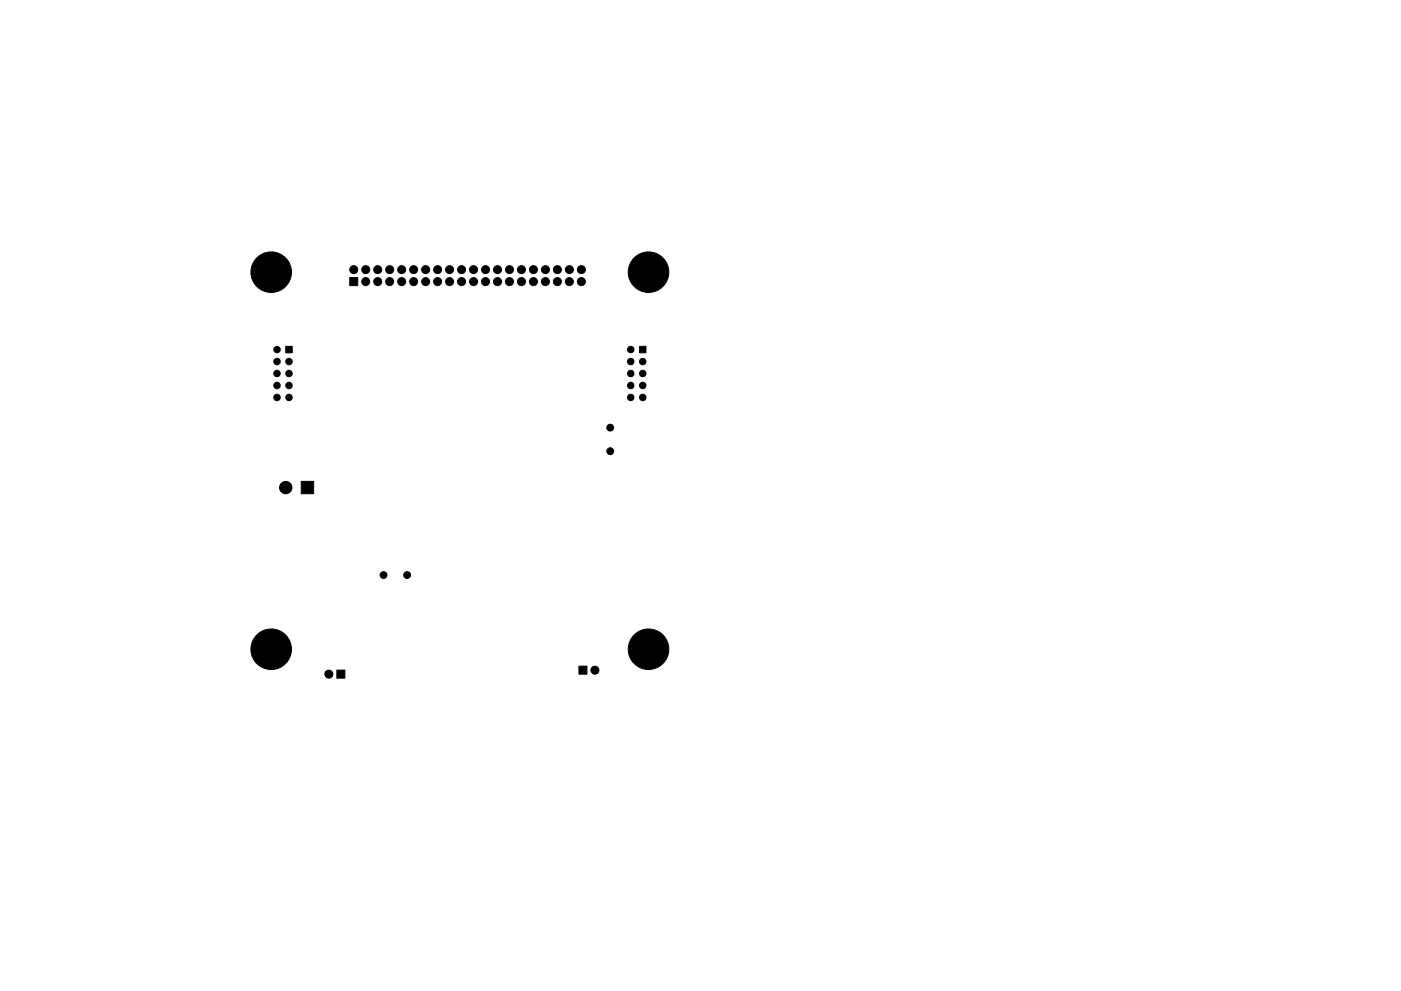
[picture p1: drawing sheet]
<svg xmlns="http://www.w3.org/2000/svg" width="297mm" height="210mm" viewBox="0 0 297 210" stroke-linecap="round" stroke-linejoin="round" font-family="sans-serif">
<g fill="#000" stroke="#000" stroke-width=".21">
<path d="M60.6 73.5h1.4v1.4h-1.4zM74.1 58.9h1.7v1.7h-1.7zM135.6 73.5h1.4v1.4h-1.4zM63.9 102.1h2.6v2.7h-2.6zM71.4 142.2h1.7v1.7h-1.7zM122.7 141.3h1.7v1.7h-1.7z"/>
<circle cx="54.3" cy="57.7" r=".45"/>
<circle cx="55.2" cy="55.5" r=".45"/>
<circle cx="57.5" cy="57.7" r="4.3"/>
<circle cx="57.5" cy="54.5" r=".45"/>
<circle cx="59.8" cy="55.5" r=".45"/>
<circle cx="60.7" cy="57.7" r=".45"/>
<circle cx="75" cy="57.2" r=".85"/>
<circle cx="77.5" cy="57.2" r=".85"/>
<circle cx="77.5" cy="59.7" r=".85"/>
<circle cx="80.1" cy="57.2" r=".85"/>
<circle cx="80.1" cy="59.7" r=".85"/>
<circle cx="82.6" cy="57.2" r=".85"/>
<circle cx="82.6" cy="59.7" r=".85"/>
<circle cx="85.2" cy="57.2" r=".85"/>
<circle cx="85.2" cy="59.7" r=".85"/>
<circle cx="87.7" cy="57.2" r=".85"/>
<circle cx="87.7" cy="59.7" r=".85"/>
<circle cx="90.2" cy="57.2" r=".85"/>
<circle cx="90.2" cy="59.7" r=".85"/>
<circle cx="92.8" cy="57.2" r=".85"/>
<circle cx="92.8" cy="59.7" r=".85"/>
<circle cx="95.3" cy="57.2" r=".85"/>
<circle cx="95.3" cy="59.7" r=".85"/>
<circle cx="97.9" cy="59.7" r=".85"/>
<circle cx="97.9" cy="57.2" r=".85"/>
<circle cx="100.4" cy="59.7" r=".85"/>
<circle cx="100.4" cy="57.2" r=".85"/>
<circle cx="102.9" cy="59.7" r=".85"/>
<circle cx="102.9" cy="57.2" r=".85"/>
<circle cx="105.5" cy="57.2" r=".85"/>
<circle cx="105.5" cy="59.7" r=".85"/>
<circle cx="108" cy="57.2" r=".85"/>
<circle cx="108" cy="59.7" r=".85"/>
<circle cx="110.6" cy="57.2" r=".85"/>
<circle cx="110.6" cy="59.7" r=".85"/>
<circle cx="113.1" cy="57.2" r=".85"/>
<circle cx="113.1" cy="59.7" r=".85"/>
<circle cx="115.6" cy="59.7" r=".85"/>
<circle cx="115.6" cy="57.2" r=".85"/>
<circle cx="118.2" cy="57.2" r=".85"/>
<circle cx="118.2" cy="59.7" r=".85"/>
<circle cx="120.7" cy="59.7" r=".85"/>
<circle cx="120.7" cy="57.2" r=".85"/>
<circle cx="123.3" cy="57.2" r=".85"/>
<circle cx="123.3" cy="59.7" r=".85"/>
<circle cx="134.3" cy="57.7" r=".45"/>
<circle cx="135.2" cy="55.5" r=".45"/>
<circle cx="137.5" cy="57.7" r="4.3"/>
<circle cx="137.5" cy="54.5" r=".45"/>
<circle cx="139.8" cy="55.5" r=".45"/>
<circle cx="140.7" cy="57.7" r=".45"/>
<circle cx="55.2" cy="60" r=".45"/>
<circle cx="57.5" cy="61" r=".45"/>
<circle cx="58.7" cy="74.2" r=".68"/>
<circle cx="58.7" cy="79.2" r=".68"/>
<circle cx="58.7" cy="76.7" r=".68"/>
<circle cx="59.8" cy="60" r=".45"/>
<circle cx="61.3" cy="76.7" r=".68"/>
<circle cx="61.3" cy="79.2" r=".68"/>
<circle cx="133.7" cy="74.2" r=".68"/>
<circle cx="133.7" cy="79.2" r=".68"/>
<circle cx="133.7" cy="76.7" r=".68"/>
<circle cx="135.2" cy="60" r=".45"/>
<circle cx="136.3" cy="76.7" r=".68"/>
<circle cx="136.3" cy="79.2" r=".68"/>
<circle cx="137.5" cy="61" r=".45"/>
<circle cx="139.8" cy="60" r=".45"/>
<circle cx="58.7" cy="84.3" r=".68"/>
<circle cx="58.7" cy="81.8" r=".68"/>
<circle cx="61.3" cy="81.8" r=".68"/>
<circle cx="61.3" cy="84.3" r=".68"/>
<circle cx="129.4" cy="95.7" r=".72"/>
<circle cx="129.4" cy="90.7" r=".72"/>
<circle cx="133.7" cy="81.8" r=".68"/>
<circle cx="133.7" cy="84.3" r=".68"/>
<circle cx="136.3" cy="81.8" r=".68"/>
<circle cx="136.3" cy="84.3" r=".68"/>
<circle cx="60.6" cy="103.4" r="1.31"/>
<circle cx="54.3" cy="137.7" r=".45"/>
<circle cx="55.2" cy="135.5" r=".45"/>
<circle cx="57.5" cy="137.7" r="4.3"/>
<circle cx="57.5" cy="134.5" r=".45"/>
<circle cx="59.8" cy="135.5" r=".45"/>
<circle cx="60.7" cy="137.7" r=".45"/>
<circle cx="81.3" cy="122" r=".72"/>
<circle cx="86.3" cy="122" r=".72"/>
<circle cx="134.3" cy="137.7" r=".45"/>
<circle cx="135.2" cy="135.5" r=".45"/>
<circle cx="137.5" cy="137.7" r="4.3"/>
<circle cx="137.5" cy="134.5" r=".45"/>
<circle cx="139.8" cy="135.5" r=".45"/>
<circle cx="140.7" cy="137.7" r=".45"/>
<circle cx="55.2" cy="140" r=".45"/>
<circle cx="57.5" cy="141" r=".45"/>
<circle cx="59.8" cy="140" r=".45"/>
<circle cx="69.7" cy="143" r=".85"/>
<circle cx="126.1" cy="142.2" r=".85"/>
<circle cx="135.2" cy="140" r=".45"/>
<circle cx="137.5" cy="141" r=".45"/>
<circle cx="139.8" cy="140" r=".45"/>
</g>
</svg>
